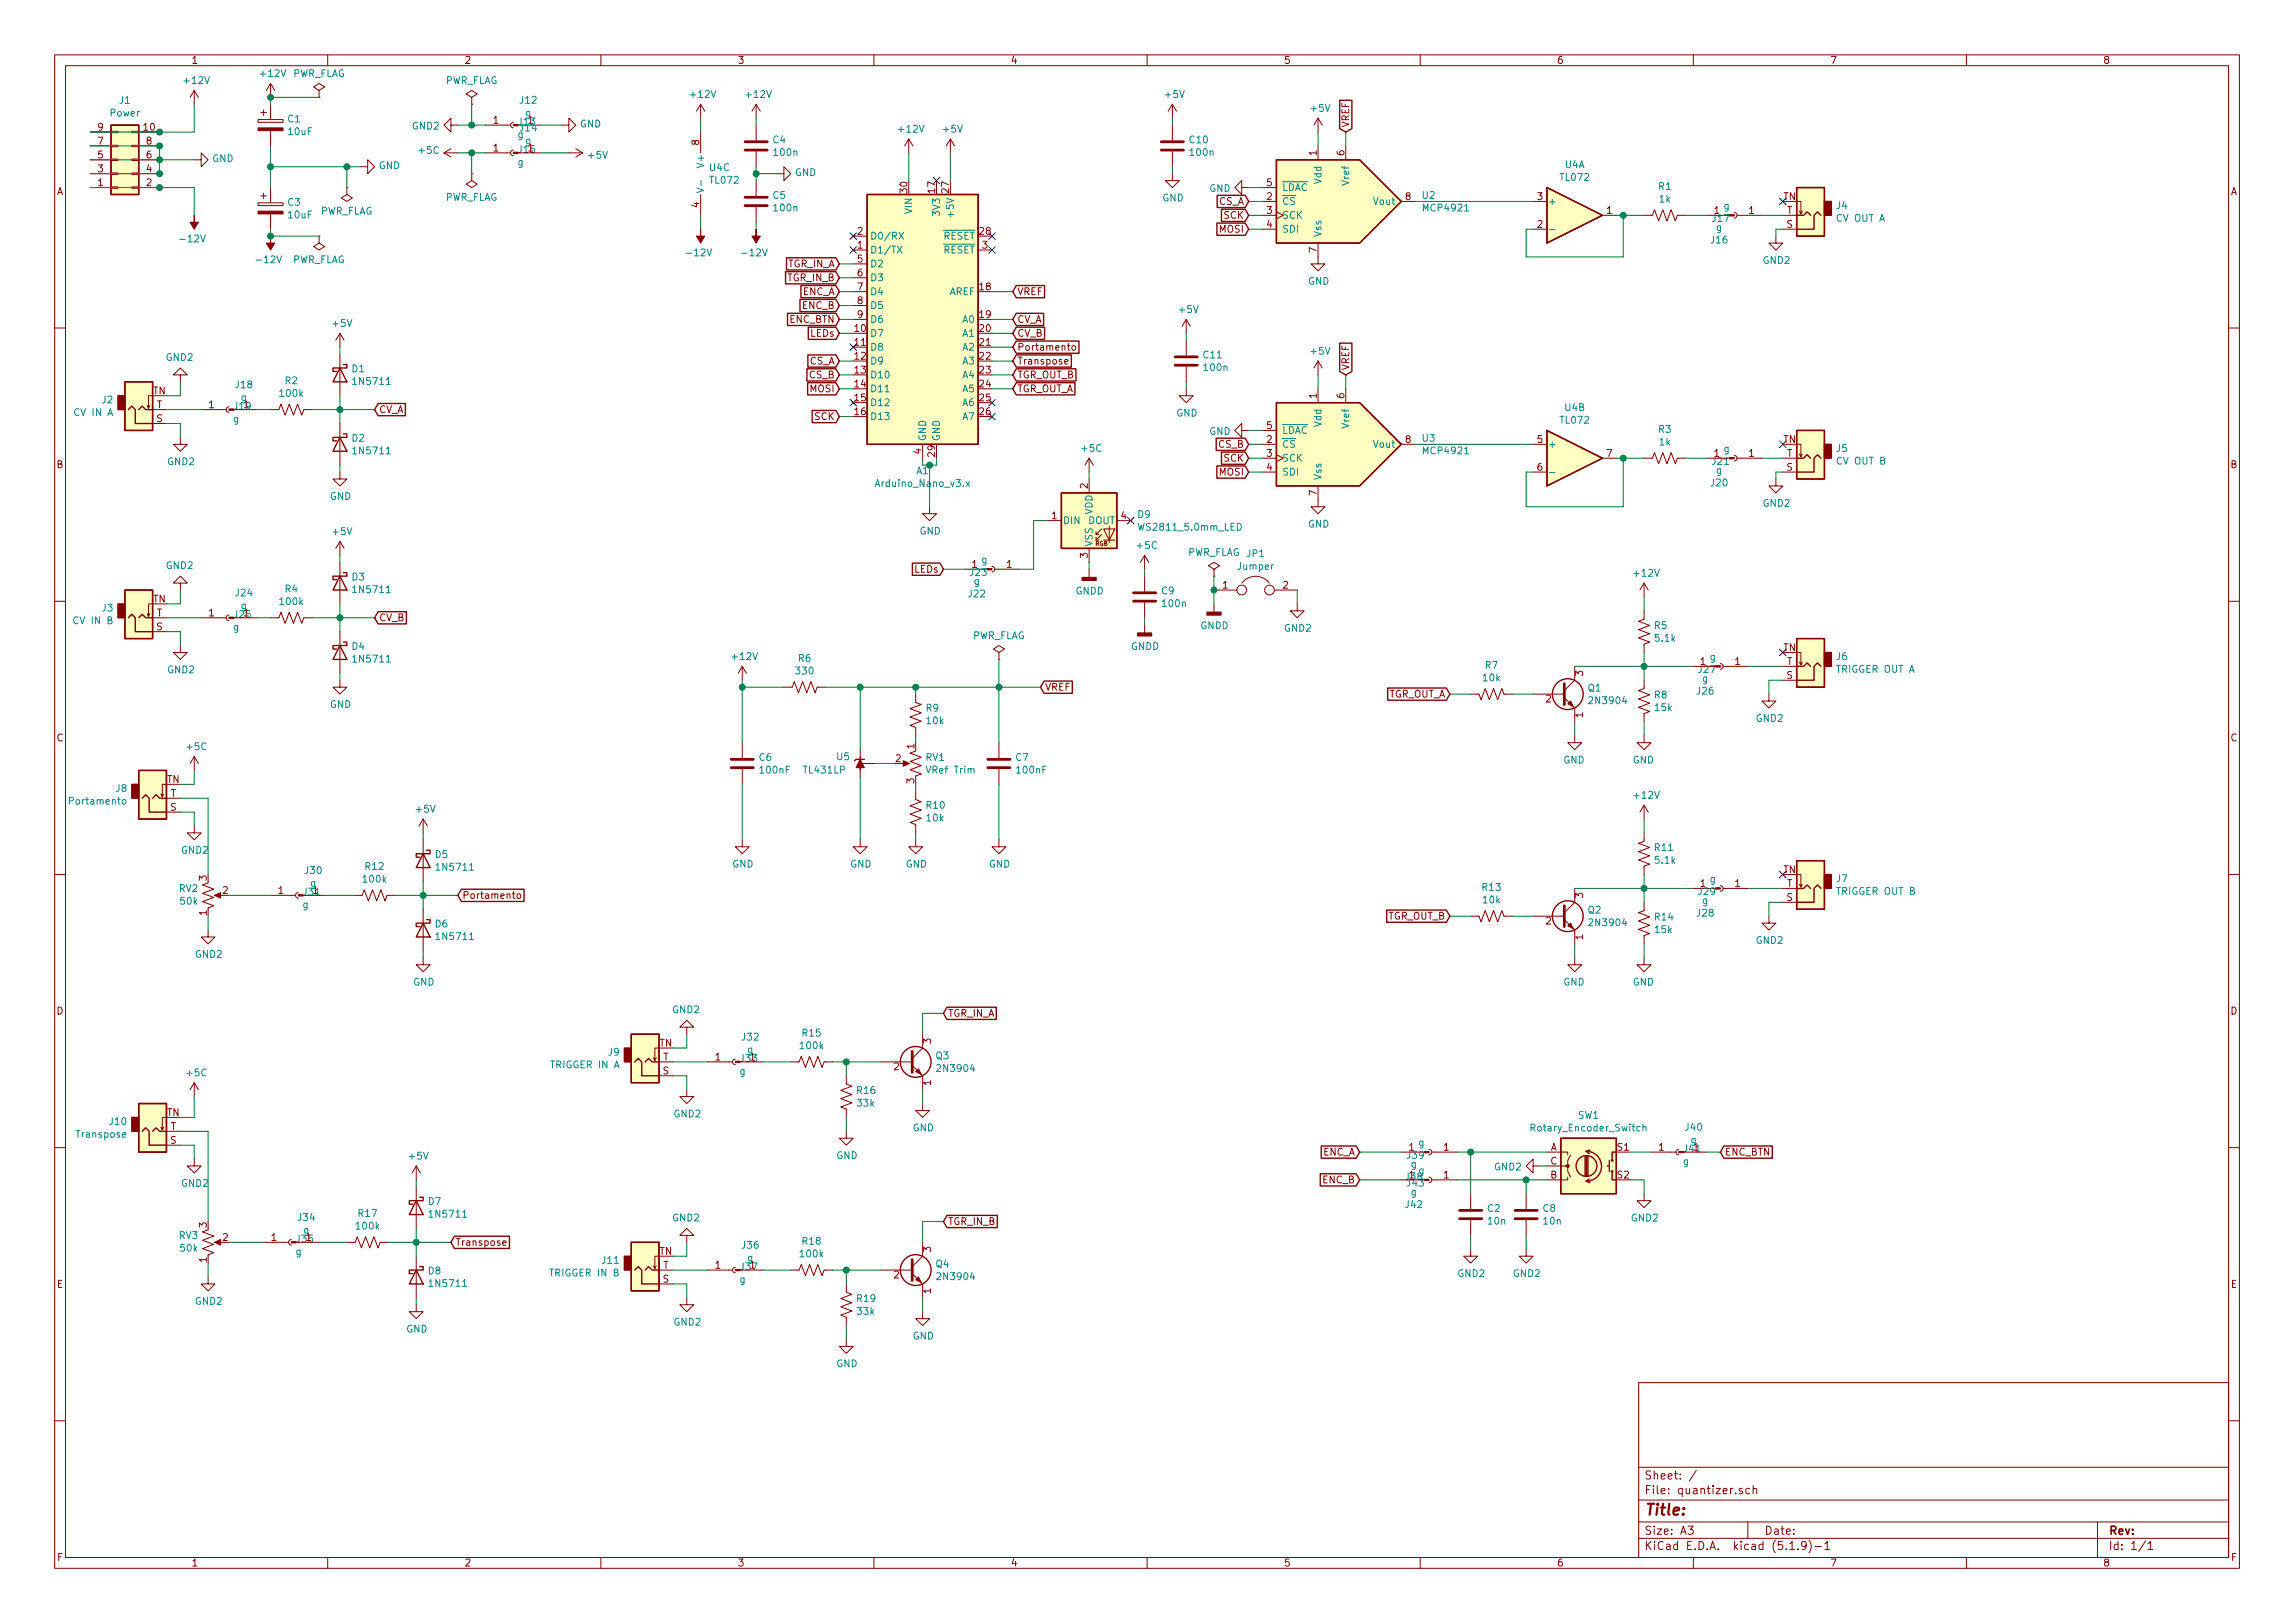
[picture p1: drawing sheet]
<svg xmlns="http://www.w3.org/2000/svg" width="420mm" height="297mm" viewBox="0 0 420 297" stroke-linecap="round" stroke-linejoin="round" font-family="sans-serif">
<defs><g id="words">
<text font-size="2.8" fill="#840000" x="301" y="277.3">Title:</text>
<g font-size="2.1" fill="#840000">
<text x="301" y="273.5">File: quantizer.sch</text>
<text x="301" y="270.8">Sheet: /</text>
<text x="301" y="280.9">Size: A3</text>
<text x="323" y="280.9">Date:</text>
<text x="386" y="280.9">Rev:</text>
<text x="301" y="283.7">KiCad E.D.A. kicad (5.1.9)-1</text>
<text x="386" y="283.7">Id: 1/1</text>
</g>
<g font-size="1.8" fill="#840000">
<text x="35" y="11.7">1</text>
<text x="85" y="11.7">2</text>
<text x="135" y="11.7">3</text>
<text x="185" y="11.7">4</text>
<text x="235" y="11.7">5</text>
<text x="285" y="11.7">6</text>
<text x="335" y="11.7">7</text>
<text x="385" y="11.7">8</text>
<text x="17.9" y="23.9">9</text>
<text x="26.3" y="23.9">10</text>
<text x="90.3" y="22.6">1</text>
<text x="247" y="23.4" transform="rotate(-90 247 23.4)">VREF</text>
<text x="17.9" y="29">5</text>
<text x="17.9" y="26.5">7</text>
<text x="26.8" y="29">6</text>
<text x="26.8" y="26.5">8</text>
<text x="90.3" y="27.7">1</text>
<text x="95" y="28">J15</text>
<text x="96.7" y="27.7">1</text>
<text x="128" y="26.6" transform="rotate(-90 128 26.6)">8</text>
<text x="241" y="28.5" transform="rotate(-90 241 28.5)">1</text>
<text x="246.1" y="28.5" transform="rotate(-90 246.1 28.5)">6</text>
<text x="10.4" y="35.7">A</text>
<text x="17.9" y="34.1">1</text>
<text x="17.9" y="31.5">3</text>
<text x="26.8" y="34.1">2</text>
<text x="26.8" y="31.5">4</text>
<text x="166.1" y="35.3" transform="rotate(-90 166.1 35.3)">30</text>
<text x="171.2" y="35.3" transform="rotate(-90 171.2 35.3)">17</text>
<text x="173.7" y="35.3" transform="rotate(-90 173.7 35.3)">27</text>
<text x="231.9" y="34.1">5</text>
<text x="408.4" y="35.7">A</text>
<text x="128" y="38" transform="rotate(-90 128 38)">4</text>
<text x="223.1" y="37.5">CS_A</text>
<text x="224.1" y="40">SCK</text>
<text x="231.9" y="36.6">2</text>
<text x="231.9" y="39.2">3</text>
<text x="231.9" y="41.7">4</text>
<text x="257.3" y="36.6">8</text>
<text x="281.5" y="41.7">2</text>
<text x="281.5" y="36.6">3</text>
<text x="294.2" y="39.2">1</text>
<text x="313.5" y="40.6">J17</text>
<text x="313.8" y="39.2">1</text>
<text x="320.2" y="39.2">1</text>
<text x="326.5" y="36.6">TN</text>
<text x="327.1" y="41.7">S</text>
<text x="327.1" y="39.2">T</text>
<text x="157" y="45.5">1</text>
<text x="157" y="43">2</text>
<text x="179.4" y="43">28</text>
<text x="179.9" y="45.5">3</text>
<text x="223.3" y="42.6">MOSI</text>
<text x="241" y="46.2" transform="rotate(-90 241 46.2)">7</text>
<text x="144.1" y="51.5">TGR_IN_B</text>
<text x="144.1" y="48.9">TGR_IN_A</text>
<text x="157" y="48">5</text>
<text x="157" y="50.6">6</text>
<text x="157" y="53.1">7</text>
<text x="179.4" y="53.1">18</text>
<text x="144.5" y="59.1">ENC_BTN</text>
<text x="146.9" y="54">ENC_A</text>
<text x="146.9" y="56.6">ENC_B</text>
<text x="157" y="55.7">8</text>
<text x="157" y="58.2">9</text>
<text x="179.4" y="58.2">19</text>
<text x="186.2" y="54">VREF</text>
<text x="186.2" y="59.1">CV_A</text>
<text x="148.4" y="61.6">LEDs</text>
<text x="156.5" y="60.7">10</text>
<text x="156.5" y="63.3">11</text>
<text x="156.5" y="65.8">12</text>
<text x="179.4" y="60.7">20</text>
<text x="179.4" y="63.3">21</text>
<text x="179.4" y="65.8">22</text>
<text x="186.2" y="61.6">CV_B</text>
<text x="186.2" y="64.2">Portamento</text>
<text x="148.2" y="69.3">CS_B</text>
<text x="148.2" y="66.7">CS_A</text>
<text x="148.4" y="71.8">MOSI</text>
<text x="156.5" y="68.4">13</text>
<text x="156.5" y="70.9">14</text>
<text x="179.4" y="68.4">23</text>
<text x="179.4" y="70.9">24</text>
<text x="186.2" y="66.7">Transpose</text>
<text x="186.2" y="69.3">TGR_OUT_B</text>
<text x="186.2" y="71.8">TGR_OUT_A</text>
<text x="247" y="67.8" transform="rotate(-90 247 67.8)">VREF</text>
<text x="28" y="72.2">TN</text>
<text x="28.6" y="77.3">S</text>
<text x="28.7" y="74.7">T</text>
<text x="38.3" y="74.7">1</text>
<text x="42.9" y="75">J19</text>
<text x="44.6" y="74.7">1</text>
<text x="69.4" y="75.6">CV_A</text>
<text x="149.1" y="76.9">SCK</text>
<text x="156.5" y="73.4">15</text>
<text x="156.5" y="76">16</text>
<text x="179.4" y="73.4">25</text>
<text x="179.4" y="76">26</text>
<text x="241" y="72.9" transform="rotate(-90 241 72.9)">1</text>
<text x="246.1" y="72.9" transform="rotate(-90 246.1 72.9)">6</text>
<text x="168.7" y="83.1" transform="rotate(-90 168.7 83.1)">4</text>
<text x="171.2" y="83.6" transform="rotate(-90 171.2 83.6)">29</text>
<text x="223.1" y="82">CS_B</text>
<text x="231.9" y="81.1">2</text>
<text x="231.9" y="83.6">3</text>
<text x="231.9" y="78.5">5</text>
<text x="257.3" y="81.1">8</text>
<text x="281.5" y="81.1">5</text>
<text x="294.2" y="83.6">7</text>
<text x="313.8" y="83.6">1</text>
<text x="320.2" y="83.6">1</text>
<text x="326.5" y="81.1">TN</text>
<text x="327.1" y="83.6">T</text>
<text x="10.4" y="85.7">B</text>
<text x="199.1" y="89.4" transform="rotate(-90 199.1 89.4)">2</text>
<text x="223.3" y="87">MOSI</text>
<text x="224.1" y="84.5">SCK</text>
<text x="231.9" y="86.1">4</text>
<text x="281.5" y="86.1">6</text>
<text x="313.5" y="85.1">J21</text>
<text x="327.1" y="86.1">S</text>
<text x="408.4" y="85.7">B</text>
<text x="192.6" y="95">1</text>
<text x="205.3" y="95">4</text>
<text x="241" y="90.7" transform="rotate(-90 241 90.7)">7</text>
<text x="167.4" y="104.8">LEDs</text>
<text x="178" y="103.9">1</text>
<text x="184.3" y="103.9">1</text>
<text x="199.1" y="102.1" transform="rotate(-90 199.1 102.1)">3</text>
<text x="223.9" y="107.7">1</text>
<text x="234.9" y="107.7">2</text>
<text x="28" y="110.3">TN</text>
<text x="28.7" y="112.8">T</text>
<text x="38.3" y="112.8">1</text>
<text x="42.9" y="113.1">J25</text>
<text x="44.6" y="112.8">1</text>
<text x="69.4" y="113.7">CV_B</text>
<text x="28.6" y="115.4">S</text>
<text x="326.5" y="119.2">TN</text>
<text x="289.8" y="123.7" transform="rotate(-90 289.8 123.7)">3</text>
<text x="311" y="123.2">J27</text>
<text x="311.3" y="121.7">1</text>
<text x="317.7" y="121.7">1</text>
<text x="327.1" y="124.2">S</text>
<text x="327.1" y="121.7">T</text>
<text x="191.3" y="126.4">VREF</text>
<text x="253.9" y="127.7">TGR_OUT_A</text>
<text x="283" y="128.6">2</text>
<text x="289.8" y="131.3" transform="rotate(-90 289.8 131.3)">1</text>
<text x="10.4" y="135.7">C</text>
<text x="167.4" y="137" transform="rotate(-90 167.4 137)">1</text>
<text x="408.4" y="135.7">C</text>
<text x="30.6" y="143.3">TN</text>
<text x="164" y="139.5">2</text>
<text x="167.4" y="143.4" transform="rotate(-90 167.4 143.4)">3</text>
<text x="31.2" y="148.4">S</text>
<text x="31.2" y="145.8">T</text>
<text x="37.8" y="161.2" transform="rotate(-90 37.8 161.2)">3</text>
<text x="326.5" y="159.8">TN</text>
<text x="37.8" y="167.5" transform="rotate(-90 37.8 167.5)">1</text>
<text x="40.8" y="163.6">2</text>
<text x="51" y="163.6">1</text>
<text x="55.6" y="163.9">J31</text>
<text x="57.3" y="163.6">1</text>
<text x="84.6" y="164.5">Portamento</text>
<text x="289.8" y="164.3" transform="rotate(-90 289.8 164.3)">3</text>
<text x="311.3" y="162.3">1</text>
<text x="317.7" y="162.3">1</text>
<text x="327.1" y="164.9">S</text>
<text x="327.1" y="162.3">T</text>
<text x="253.9" y="168.3">TGR_OUT_B</text>
<text x="283" y="169.2">2</text>
<text x="289.8" y="172" transform="rotate(-90 289.8 172)">1</text>
<text x="10.4" y="185.7">D</text>
<text x="408.4" y="185.7">D</text>
<text x="120.8" y="191.6">TN</text>
<text x="170.4" y="191" transform="rotate(-90 170.4 191)">3</text>
<text x="173.5" y="186.1">TGR_IN_A</text>
<text x="121.3" y="196.6">S</text>
<text x="121.4" y="194.1">T</text>
<text x="131" y="194.1">1</text>
<text x="135.6" y="194.4">J33</text>
<text x="137.3" y="194.1">1</text>
<text x="163.7" y="195.9">2</text>
<text x="170.4" y="198.6" transform="rotate(-90 170.4 198.6)">1</text>
<text x="30.6" y="204.3">TN</text>
<text x="31.2" y="209.3">S</text>
<text x="31.2" y="206.8">T</text>
<text x="242.1" y="211.5">ENC_A</text>
<text x="258" y="210.6">1</text>
<text x="258" y="215.7">1</text>
<text x="264.3" y="210.6">1</text>
<text x="264.3" y="215.7">1</text>
<text x="283.8" y="210.6">A</text>
<text x="283.8" y="215.7">B</text>
<text x="283.8" y="213.1">C</text>
<text x="296.1" y="210.6">S1</text>
<text x="296.1" y="215.7">S2</text>
<text x="303.7" y="210.6">1</text>
<text x="308.3" y="210.9">J41</text>
<text x="310" y="210.6">1</text>
<text x="315.7" y="211.5">ENC_BTN</text>
<text x="242.1" y="216.6">ENC_B</text>
<text x="257.4" y="216">J38</text>
<text x="37.8" y="224.7" transform="rotate(-90 37.8 224.7)">3</text>
<text x="40.8" y="227.1">2</text>
<text x="49.7" y="227.1">1</text>
<text x="54.3" y="227.4">J35</text>
<text x="56" y="227.1">1</text>
<text x="173.5" y="224.2">TGR_IN_B</text>
<text x="37.8" y="231" transform="rotate(-90 37.8 231)">1</text>
<text x="83.3" y="228">Transpose</text>
<text x="120.8" y="229.7">TN</text>
<text x="121.4" y="232.2">T</text>
<text x="131" y="232.2">1</text>
<text x="135.6" y="232.5">J37</text>
<text x="137.3" y="232.2">1</text>
<text x="163.7" y="234">2</text>
<text x="170.4" y="229.1" transform="rotate(-90 170.4 229.1)">3</text>
<text x="10.4" y="235.7">E</text>
<text x="121.3" y="234.7">S</text>
<text x="170.4" y="236.7" transform="rotate(-90 170.4 236.7)">1</text>
<text x="408.4" y="235.7">E</text>
<text x="10.5" y="285.7">F</text>
<text x="35" y="286.7">1</text>
<text x="85" y="286.7">2</text>
<text x="135" y="286.7">3</text>
<text x="185" y="286.7">4</text>
<text x="235" y="286.7">5</text>
<text x="285" y="286.7">6</text>
<text x="335" y="286.7">7</text>
<text x="385" y="286.7">8</text>
<text x="408.5" y="285.7">F</text>
</g>
<g font-size="1.8" fill="#008484">
<text x="33.9" y="15.4">+12V</text>
<text x="47.8" y="14.1">+12V</text>
<text x="53.5" y="14.1">PWR_FLAG</text>
<text x="81.4" y="15.4">PWR_FLAG</text>
<text x="126.6" y="17.9">+12V</text>
<text x="136.7" y="17.9">+12V</text>
<text x="213.4" y="17.9">+5V</text>
<text x="20.2" y="21.3">Power</text>
<text x="21.9" y="19">J1</text>
<text x="52.7" y="22.4">C1</text>
<text x="75.5" y="23.7">GND2</text>
<text x="95" y="22.9">J13</text>
<text x="95.2" y="19">J12</text>
<text x="96.2" y="21.3">g</text>
<text x="96.7" y="22.6">1</text>
<text x="106.2" y="23.3">GND</text>
<text x="240.1" y="20.5">+5V</text>
<text x="38.9" y="29.7">GND</text>
<text x="52.9" y="24.7">10uF</text>
<text x="76.8" y="28.2">+5C</text>
<text x="94.8" y="25.2">g</text>
<text x="95.2" y="24.1">J14</text>
<text x="96.2" y="26.4">g</text>
<text x="107.8" y="29">+5V</text>
<text x="141.6" y="26.2">C4</text>
<text x="141.8" y="28.5">100n</text>
<text x="164.7" y="24.3">+12V</text>
<text x="172.8" y="24.3">+5V</text>
<text x="217.8" y="26.2">C10</text>
<text x="218" y="28.5">100n</text>
<text x="69.3" y="30.9">GND</text>
<text x="94.8" y="30.3">g</text>
<text x="128.9" y="30.3" transform="rotate(-90 128.9 30.3)">V+</text>
<text x="130" y="31.3">U4C</text>
<text x="130.1" y="33.6">TL072</text>
<text x="145.5" y="32.2">GND</text>
<text x="221.4" y="35.1">GND</text>
<text x="234.7" y="35">LDAC</text>
<text x="241.9" y="33.6" transform="rotate(-90 241.9 33.6)">Vdd</text>
<text x="247" y="33.7" transform="rotate(-90 247 33.7)">Vref</text>
<text x="285.8" y="33.1">TL072</text>
<text x="286.5" y="30.8">U4A</text>
<text x="303.7" y="34.8">R1</text>
<text x="52.7" y="37.7">C3</text>
<text x="52.9" y="40">10uF</text>
<text x="58.5" y="39.3">PWR_FLAG</text>
<text x="81.4" y="36.7">PWR_FLAG</text>
<text x="141.6" y="36.4">C5</text>
<text x="141.8" y="38.7">100n</text>
<text x="167" y="39.1" transform="rotate(-90 167 39.1)">VIN</text>
<text x="172.1" y="39.3" transform="rotate(-90 172.1 39.3)">3V3</text>
<text x="174.6" y="39.3" transform="rotate(-90 174.6 39.3)">+5V</text>
<text x="212.8" y="36.9">GND</text>
<text x="234.7" y="37.5">CS</text>
<text x="234.7" y="40">SCK</text>
<text x="251.6" y="37.5">Vout</text>
<text x="260.4" y="36.4">U2</text>
<text x="260.8" y="38.7">MCP4921</text>
<text x="283.3" y="37.5">+</text>
<text x="303.8" y="37.1">1k</text>
<text x="315.6" y="38.3">g</text>
<text x="336.2" y="38.3">J4</text>
<text x="336.4" y="40.6">CV OUT A</text>
<text x="33.3" y="44.4">-12V</text>
<text x="126" y="46.9">-12V</text>
<text x="136.2" y="46.9">-12V</text>
<text x="159.3" y="46.4">D1/TX</text>
<text x="159.3" y="43.9">D0/RX</text>
<text x="172.7" y="43.9">RESET</text>
<text x="172.7" y="46.4">RESET</text>
<text x="234.7" y="42.6">SDI</text>
<text x="241.9" y="43.5" transform="rotate(-90 241.9 43.5)">Vss</text>
<text x="313.3" y="44.6">J16</text>
<text x="314.2" y="42.3">g</text>
<text x="47.3" y="48.2">-12V</text>
<text x="53.4" y="48.2">PWR_FLAG</text>
<text x="159.3" y="48.9">D2</text>
<text x="159.3" y="51.5">D3</text>
<text x="239.5" y="52.1">GND</text>
<text x="322.8" y="48.3">GND2</text>
<text x="61" y="59.8">+5V</text>
<text x="159.3" y="54">D4</text>
<text x="159.3" y="56.6">D5</text>
<text x="159.3" y="59.1">D6</text>
<text x="173.7" y="54">AREF</text>
<text x="176.3" y="59.1">A0</text>
<text x="216" y="57.3">+5V</text>
<text x="159.3" y="61.6">D7</text>
<text x="159.3" y="64.2">D8</text>
<text x="176.3" y="61.6">A1</text>
<text x="176.3" y="64.2">A2</text>
<text x="220.4" y="65.6">C11</text>
<text x="240.1" y="64.9">+5V</text>
<text x="30.5" y="66.1">GND2</text>
<text x="43.2" y="71.1">J18</text>
<text x="52.2" y="70.3">R2</text>
<text x="64.5" y="68.1">D1</text>
<text x="64.9" y="70.4">1N5711</text>
<text x="159.3" y="66.7">D9</text>
<text x="159.3" y="69.3">D10</text>
<text x="159.3" y="71.8">D11</text>
<text x="176.3" y="66.7">A3</text>
<text x="176.3" y="69.3">A4</text>
<text x="176.3" y="71.8">A5</text>
<text x="220.5" y="67.9">100n</text>
<text x="13.9" y="76.1">CV IN A</text>
<text x="18.7" y="73.8">J2</text>
<text x="42.7" y="77.3">g</text>
<text x="44.1" y="73.4">g</text>
<text x="51.4" y="72.6">100k</text>
<text x="159.3" y="74.3">D12</text>
<text x="159.3" y="76.9">D13</text>
<text x="176.3" y="74.3">A6</text>
<text x="176.3" y="76.9">A7</text>
<text x="215.3" y="76.2">GND</text>
<text x="285.8" y="77.5">TL072</text>
<text x="286.5" y="75.2">U4B</text>
<text x="64.5" y="80.8">D2</text>
<text x="64.9" y="83.1">1N5711</text>
<text x="169.5" y="80.8" transform="rotate(-90 169.5 80.8)">GND</text>
<text x="172.1" y="80.8" transform="rotate(-90 172.1 80.8)">GND</text>
<text x="198.1" y="82.7">+5C</text>
<text x="221.4" y="79.6">GND</text>
<text x="234.7" y="82">CS</text>
<text x="234.7" y="79.4">LDAC</text>
<text x="241.9" y="78.1" transform="rotate(-90 241.9 78.1)">Vdd</text>
<text x="247" y="78.1" transform="rotate(-90 247 78.1)">Vref</text>
<text x="251.6" y="82">Vout</text>
<text x="260.4" y="80.8">U3</text>
<text x="260.8" y="83.1">MCP4921</text>
<text x="283.3" y="82">+</text>
<text x="303.7" y="79.2">R3</text>
<text x="303.8" y="81.5">1k</text>
<text x="315.6" y="82.8">g</text>
<text x="336.2" y="82.7">J5</text>
<text x="30.7" y="85.1">GND2</text>
<text x="160.6" y="89.1">Arduino_Nano_v3.x</text>
<text x="234.7" y="84.5">SCK</text>
<text x="234.7" y="87">SDI</text>
<text x="241.9" y="87.9" transform="rotate(-90 241.9 87.9)">Vss</text>
<text x="313.3" y="89">J20</text>
<text x="314.2" y="86.7">g</text>
<text x="336.5" y="85">CV OUT B</text>
<text x="60.4" y="91.5">GND</text>
<text x="194.6" y="95.9">DIN</text>
<text x="199.2" y="95.9">DOUT</text>
<text x="200" y="94.2" transform="rotate(-90 200 94.2)">VDD</text>
<text x="208.3" y="94.8">D9</text>
<text x="322.8" y="92.7">GND2</text>
<text x="61" y="97.9">+5V</text>
<text x="168.4" y="97.8">GND</text>
<text x="200" y="100.1" transform="rotate(-90 200 100.1)">VSS</text>
<text x="208.3" y="100.5">+5C</text>
<text x="208.9" y="97.1">WS2811_5.0mm_LED</text>
<text x="217.3" y="101.7">PWR_FLAG</text>
<text x="228.3" y="102">JP1</text>
<text x="239.5" y="96.6">GND</text>
<text x="30.5" y="104.2">GND2</text>
<text x="64.5" y="106.2">D3</text>
<text x="177.6" y="105.4">J23</text>
<text x="178.3" y="107">g</text>
<text x="179.7" y="103.1">g</text>
<text x="226.7" y="104.3">Jumper</text>
<text x="299.3" y="105.5">+12V</text>
<text x="18.7" y="111.9">J3</text>
<text x="43.2" y="109.2">J24</text>
<text x="44.1" y="111.5">g</text>
<text x="51.4" y="110.7">100k</text>
<text x="52.2" y="108.4">R4</text>
<text x="64.9" y="108.5">1N5711</text>
<text x="177.4" y="109.3">J22</text>
<text x="196.9" y="108.8">GNDD</text>
<text x="212.7" y="108.8">C9</text>
<text x="212.9" y="111.1">100n</text>
<text x="13.8" y="114.2">CV IN B</text>
<text x="42.7" y="115.4">g</text>
<text x="64.5" y="118.9">D4</text>
<text x="177.9" y="117">PWR_FLAG</text>
<text x="207.1" y="119">GNDD</text>
<text x="219.8" y="115.1">GNDD</text>
<text x="235.2" y="115.6">GND2</text>
<text x="302.9" y="115.1">R5</text>
<text x="303.1" y="117.4">5.1k</text>
<text x="30.7" y="123.2">GND2</text>
<text x="64.9" y="121.2">1N5711</text>
<text x="134.2" y="120.8">+12V</text>
<text x="145.8" y="123.4">330</text>
<text x="146.2" y="121.1">R6</text>
<text x="271.6" y="124.7">10k</text>
<text x="271.9" y="122.4">R7</text>
<text x="311.7" y="124.8">g</text>
<text x="313.1" y="120.9">g</text>
<text x="336.2" y="120.8">J6</text>
<text x="336.3" y="123.1">TRIGGER OUT A</text>
<text x="60.4" y="129.6">GND</text>
<text x="169.6" y="130.2">R9</text>
<text x="290.8" y="126.6">Q1</text>
<text x="291.2" y="128.9">2N3904</text>
<text x="302.9" y="127.8">R8</text>
<text x="303" y="130.1">15k</text>
<text x="310.7" y="127.1">J26</text>
<text x="34.3" y="137.3">+5C</text>
<text x="169.7" y="132.5">10k</text>
<text x="321.5" y="132.1">GND2</text>
<text x="139" y="139.3">C6</text>
<text x="139.3" y="141.6">100nF</text>
<text x="147.2" y="141.6">TL431LP</text>
<text x="153.2" y="139.1">U5</text>
<text x="169.5" y="139.3">RV1</text>
<text x="169.9" y="141.6">VRef Trim</text>
<text x="186" y="139.3">C7</text>
<text x="186.3" y="141.6">100nF</text>
<text x="286.2" y="139.7">GND</text>
<text x="298.9" y="139.7">GND</text>
<text x="13" y="147.3">Portamento</text>
<text x="21.3" y="144.9">J8</text>
<text x="76.3" y="148.7">+5V</text>
<text x="169.6" y="148">R10</text>
<text x="299.3" y="146.2">+12V</text>
<text x="169.7" y="150.3">10k</text>
<text x="303" y="155.8">R11</text>
<text x="33.2" y="156.2">GND2</text>
<text x="55.9" y="160">J30</text>
<text x="66.6" y="161.5">100k</text>
<text x="66.9" y="159.2">R12</text>
<text x="79.7" y="157">D5</text>
<text x="80.2" y="159.3">1N5711</text>
<text x="134.1" y="158.8">GND</text>
<text x="155.7" y="158.8">GND</text>
<text x="165.8" y="158.8">GND</text>
<text x="181.1" y="158.8">GND</text>
<text x="303.1" y="158.1">5.1k</text>
<text x="313.1" y="161.5">g</text>
<text x="336.2" y="161.5">J7</text>
<text x="32.8" y="163.3">RV2</text>
<text x="33.1" y="165.6">50k</text>
<text x="55.4" y="166.2">g</text>
<text x="56.8" y="162.3">g</text>
<text x="271.4" y="163">R13</text>
<text x="271.6" y="165.3">10k</text>
<text x="290.8" y="167.2">Q2</text>
<text x="310.7" y="167.8">J28</text>
<text x="311" y="163.8">J29</text>
<text x="311.7" y="165.4">g</text>
<text x="336.4" y="163.8">TRIGGER OUT B</text>
<text x="79.7" y="169.7">D6</text>
<text x="80.2" y="172">1N5711</text>
<text x="291.2" y="169.5">2N3904</text>
<text x="303" y="168.5">R14</text>
<text x="303" y="170.8">15k</text>
<text x="321.5" y="172.8">GND2</text>
<text x="35.8" y="175.3">GND2</text>
<text x="75.6" y="180.4">GND</text>
<text x="123.2" y="185.4">GND2</text>
<text x="286.2" y="180.4">GND</text>
<text x="298.9" y="180.4">GND</text>
<text x="135.9" y="190.4">J32</text>
<text x="146.9" y="189.7">R15</text>
<text x="34.3" y="197">+5C</text>
<text x="101" y="195.5">TRIGGER IN A</text>
<text x="111.4" y="193.2">J9</text>
<text x="135.4" y="196.7">g</text>
<text x="136.8" y="192.7">g</text>
<text x="146.6" y="192">100k</text>
<text x="171.4" y="193.9">Q3</text>
<text x="171.9" y="196.2">2N3904</text>
<text x="156.9" y="200.2">R16</text>
<text x="157" y="202.5">33k</text>
<text x="14.1" y="208.2">Transpose</text>
<text x="20.1" y="205.9">J10</text>
<text x="123.4" y="204.5">GND2</text>
<text x="167.1" y="207">GND</text>
<text x="259.7" y="209.8">g</text>
<text x="280.7" y="207.1">Rotary_Encoder_Switch</text>
<text x="288.9" y="204.8">SW1</text>
<text x="308.6" y="206.9">J40</text>
<text x="309.5" y="209.3">g</text>
<text x="75" y="212.2">+5V</text>
<text x="153.1" y="212.1">GND</text>
<text x="257.7" y="212.1">J39</text>
<text x="258.3" y="213.7">g</text>
<text x="259.7" y="214.8">g</text>
<text x="273.6" y="214.2">GND2</text>
<text x="308.2" y="213.2">g</text>
<text x="33.2" y="217.2">GND2</text>
<text x="78.4" y="220.5">D7</text>
<text x="257.4" y="221.1">J42</text>
<text x="257.7" y="217.2">J43</text>
<text x="258.3" y="218.8">g</text>
<text x="272.4" y="221.8">C2</text>
<text x="282.5" y="221.8">C8</text>
<text x="32.8" y="226.8">RV3</text>
<text x="54.6" y="223.5">J34</text>
<text x="55.5" y="225.8">g</text>
<text x="65.3" y="225">100k</text>
<text x="65.7" y="222.7">R17</text>
<text x="78.9" y="222.8">1N5711</text>
<text x="123.2" y="223.5">GND2</text>
<text x="146.9" y="227.8">R18</text>
<text x="272.5" y="224.1">10n</text>
<text x="282.7" y="224.1">10n</text>
<text x="298.7" y="223.6">GND2</text>
<text x="33.1" y="229.1">50k</text>
<text x="54.2" y="229.7">g</text>
<text x="78.4" y="233.2">D8</text>
<text x="100.9" y="233.6">TRIGGER IN B</text>
<text x="110.3" y="231.3">J11</text>
<text x="135.9" y="228.5">J36</text>
<text x="136.8" y="230.8">g</text>
<text x="146.6" y="230.1">100k</text>
<text x="171.4" y="232">Q4</text>
<text x="266.9" y="233.7">GND2</text>
<text x="277.1" y="233.7">GND2</text>
<text x="35.8" y="238.8">GND2</text>
<text x="78.9" y="235.5">1N5711</text>
<text x="135.4" y="234.8">g</text>
<text x="156.9" y="238.3">R19</text>
<text x="171.9" y="234.3">2N3904</text>
<text x="74.4" y="243.9">GND</text>
<text x="123.4" y="242.6">GND2</text>
<text x="157" y="240.6">33k</text>
<text x="167.1" y="245.1">GND</text>
<text x="153.1" y="250.2">GND</text>
</g>
<text font-size="1.8" fill="#008400" x="167.8" y="86.8">A1</text>
<text font-size="1.1" fill="#840000" x="200.5" y="99.9">RGB</text>
</g></defs>
<g fill="none" stroke="#840000" stroke-width=".18">
<path d="M10 10h400v277h-400zM12 12h396v273.1h-396zM35.6 16.5v2.6M35.6 16.5l-.8 1.3M35.6 16.5l.7 1.3M49.5 15.3v2.5M49.5 19.1v2.8M49.5 15.3l-.7 1.2M49.5 15.3l.8 1.2M58.4 16.5l1-.6-1-.6-1 .6 1 .6v1.3M58.4 17.8h.1M60 10v2"/>
<path d="M86.4 17.8l1-.6-1-.7-1.1 .7 1.1 .6v1.3M86.4 19.1h.1M110 10v2M128.3 19.1l-.8 1.3M128.3 19.1v2.5M128.3 19.1l.7 1.3M138.4 19.1l-.7 1.3M138.4 19.1v2.5M138.4 19.1l.8 1.3M160 10v2M210 10v2M214.6 19.1v2.5"/>
<path d="M214.6 19.1l-.7 1.3M214.6 19.1l.8 1.3M260 10v2M310 10v2M360 10v2M16.5 34.3h3.8M16.5 24.2h3.8M16.5 31.8h3.8M16.5 29.2h3.8M16.5 26.7h3.8M20.3 24h1.3v.3h-1.3zM20.3 26.6h1.3v.2h-1.3z"/>
<path d="M20.3 31.7h1.3v.2h-1.3zM20.3 34.2h1.3v.3h-1.3zM20.3 29.1h1.3v.3h-1.3zM24.1 24h1.3v.3h-1.3zM24.1 26.6h1.3v.2h-1.3zM24.1 31.7h1.3v.2h-1.3zM24.1 34.2h1.3v.3h-1.3zM24.1 29.1h1.3v.3h-1.3zM25.4 34.3h3.8M25.4 24.2h3.8M25.4 31.8h3.8M25.4 29.2h3.8"/>
<path d="M25.4 26.7h3.8M35.6 29.2h1.2v-1.2l1.3 1.2-1.3 1.3v-1.3M47.2 37.1h4.6v.5h-4.6zM47.2 21.9h4.6v.5h-4.6zM47.8 35.9h1M47.8 20.6h1M48.3 20.1v1M48.3 35.3v1.1M49.5 23.9v2.8M49.5 34.3v2.8M49.5 39.2v2.7M63.5 34.3v1.3l1 .6-1 .7-1-.7 1-.6"/>
<path d="M63.5 34.3h.1M66 30.5h1.3v-1.3l1.3 1.3-1.3 1.3v-1.3M81.3 28h2.5M81.3 28l1.2 .7M82.5 22.9v-1.3l-1.2 1.3 1.2 1.3v-1.3h1.3M82.5 27.2l-1.2 .8M86.4 31.8v1.3l1 .6-1 .6-1.1-.6 1.1-.6M86.4 31.8h.1M88.9 28h4.6M88.9 22.9h4.6M94 22.4l-.3 .1-.2 .3 .1 .4 .4 .2M94 27.5l-.3 .1-.2 .3 .1 .4 .4 .2"/>
<path d="M95.2 28h3.9M95.2 22.9h3.9M102.9 22.9h1.2v-1.3l1.3 1.3-1.3 1.3v-1.3M104.1 28h2.6M105.4 27.2l1.3 .8M106.7 28l-1.3 .7M128.3 24.2v3.8M128.3 35.6v3.8M138.4 22.9v2.8M138.4 27.7v2.8M138.4 33.1v2.8M138.4 37.9v2.8"/>
<path d="M142.2 31.8h1.3v-1.3l1.3 1.3-1.3 1.3v-1.3M166.4 25.4l-.8 1.3M166.4 25.4v2.6M166.4 25.4l.7 1.3M174 25.4l-.8 1.3M174 25.4v2.6M174 25.4l.8 1.3M214.6 31.8v1.3h1.3l-1.3 1.2-1.2-1.2h1.2M214.6 22.9v2.8M214.6 27.7v2.8M227.3 34.3v-1.2l-1.2 1.2 1.2 1.3v-1.3h1.3M231.1 39.4h2.6"/>
<path d="M231.1 36.9h2.6M231.1 34.3h2.6M233.7 38.8l1.2 .6-1.2 .6M241.3 21.6v2.6M241.3 26.7v2.5M241.3 21.6l-.8 1.3M241.3 21.6l.8 1.3M246.4 26.7v2.5M256.5 36.9h2.6M280.7 36.9h2.5M293.4 39.4h2.5M301 39.4h1.5l.4-1 .8 2 .7-2 .8 2 .7-2 .8 2 .4-1h1.5"/>
<path d="M312.4 39.4h3.8M317.5 38.9l.3 .1 .2 .3-.1 .4-.4 .2M318 39.4h4.6M326.4 39.4h2.5M328.9 36.9h.8v2.3l.2-.6M329.4 38.6l.3 .6M58.4 43.2v1.3l1 .6-1 .7-1-.7 1-.6M58.4 43.2h.1M156.2 45.8h2.5M156.2 43.2h2.5M156.2 48.3h2.5M156.2 50.8h2.5"/>
<path d="M156.2 53.4h2.5M156.2 55.9h2.5M156.2 58.5h2.5M179.1 45.8h2.5M217.2 58.5v2.5M217.2 58.5l-.8 1.2M217.2 58.5l.7 1.2M231.1 41.9h2.6M241.3 44.5v3.8h1.3l-1.3 1.3-1.3-1.3h1.3M280.7 41.9h2.5M325.1 43.2v1.3h1.3l-1.3 1.3-1.3-1.3h1.3M326.4 41.9h2.5"/>
<path d="M10 60h2M27.4 74.2l-.2 .5M27.9 72.4h-.7v2.3l-.3-.5M27.9 75h2.6M27.9 77.5h2.6M33 68.6h1.3l-1.3-1.3-1.3 1.3h1.3v1.3M36.8 75h4.6M41.9 74.5l-.3 .1-.2 .3 .1 .4 .4 .2M43.2 75h3.8M49.5 75h1.6l.3-1 .8 2 .8-2 .7 2 .8-2 .7 2 .4-1h1.5M62.2 61v2.5M62.2 64.8v7.6"/>
<path d="M62.2 77.5v7.6M62.2 61l-.7 1.3M62.2 61l.8 1.3M194.9 66.2l.6-.1v-.3h-.4l-.2 .2 .1 .6h.5M196.4 63.3h.3l.2 .2-.1 .5-.3 .1-.3-.2zM217.2 71.2v1.2h1.2l-1.2 1.3-1.3-1.3h1.3M217.2 62.3v2.8M217.2 67.1v2.8M227.3 78.8v-1.3l-1.2 1.3 1.2 1.2v-1.2h1.3M231.1 78.8h2.6M241.3 66.1l-.8 1.2M241.3 66.1v2.5"/>
<path d="M241.3 71.2v2.5M241.3 66.1l.8 1.2M246.4 71.2v2.5M408 60h2M33 80v1.3h1.3l-1.3 1.3-1.3-1.3h1.3M62.2 86.4v1.3h1.3l-1.3 1.2-1.2-1.2h1.2M62.2 99.1v2.5M62.2 99.1l-.7 1.3M62.2 99.1l.8 1.3M168.9 81.3v2.6M170.2 92.7v1.3h1.2l-1.2 1.3-1.3-1.3h1.3M191.8 95.3h2.5"/>
<path d="M199.4 83.9v2.5M199.4 87.7v2.5M199.4 83.9l-.8 1.2M199.4 83.9l.8 1.2M200.7 97.8h.5M201.7 97.8l-1 1v-.5M201.7 96.8l-1 1v-.5M202.1 96.8h2l-1 2zM202.1 98.8h2M203.1 96.3v3.1M204.5 95.3h2.5M231.1 86.4h2.6"/>
<path d="M231.1 83.9h2.6M231.1 81.3h2.6M233.7 83.2l1.2 .7-1.2 .6M241.3 88.9v3.8h1.3l-1.3 1.3-1.3-1.3h1.3M256.5 81.3h2.6M280.7 86.4h2.5M280.7 81.3h2.5M293.4 83.9h2.5M301 83.9h1.5l.4-1.1 .8 2.1 .7-2.1 .8 2.1 .7-2.1 .8 2.1 .4-1h1.5M312.4 83.9h3.8M317.5 83.3l.3 .2 .2 .3-.1 .4-.4 .2M318 83.9h4.6"/>
<path d="M325.1 87.7v1.2h1.3l-1.3 1.3-1.3-1.3h1.3M326.4 86.4h2.5M326.4 83.9h2.5M328.9 81.3h.8v2.3l.2-.5M329.4 83.1l.3 .5M10 110h2M27.4 112.3l-.2 .5M27.9 110.5h-.7v2.3l-.3-.5M27.9 113.1h2.6M27.9 115.6h2.6M33 106.7h1.3l-1.3-1.3-1.3 1.3h1.3v1.3M33 118.1v1.3h1.3l-1.3 1.3-1.3-1.3h1.3"/>
<path d="M36.8 113.1h4.6M41.9 112.6l-.3 .1-.2 .3 .1 .4 .4 .2M43.2 113.1h3.8M49.5 113.1h1.6l.3-1 .8 2 .8-2 .7 2 .8-2 .7 2 .4-1h1.5M62.2 102.9v7.6M62.2 115.6v7.6M176.5 104.2h3.8M181.6 103.7l.3 .1 .2 .3-.1 .4-.4 .2M182.1 104.2h4.6M182.9 119.4l1-.6-1-.7-1 .7 1 .6v1.3M199.4 100.4v2.5M199.4 104.2v1.5"/>
<path d="M209.5 101.6v2.6M209.5 105.4v2.8M209.5 110.3v2.8M209.5 114.3v1.6M209.5 101.6l-.7 1.3M209.5 101.6l.8 1.3M222.2 104.2l1.1-.7-1.1-.6-1 .6 1 .7v1.2M222.2 105.4h.1M222.2 108h4.2M222.2 110.5v1.6M227.4 106.7a3.2 3.2 0 0 1 5 0M233.3 108h4.2"/>
<path d="M237.5 110.5v1.3h1.3l-1.3 1.3-1.3-1.3h1.3M301 111.8v1.5l-1 .4 2 .8-2 .7 2 .8-2 .7 2 .8-1 .4v1.5M301 106.7v2.6M301 106.7l-.8 1.3M301 106.7l.8 1.3M328.9 119.4h.8v2.3l.2-.5M408 110h2M35.6 138.5v2.5M35.6 138.5l-.8 1.2M35.6 138.5l.7 1.2M62.2 124.5v1.3h1.3l-1.3 1.2-1.2-1.2h1.2M135.9 122l-.8 1.2"/>
<path d="M135.9 122v2.5M135.9 135.9v2.8M135.9 122l.8 1.2M143.5 125.8h1.5l.4-1 .8 2 .7-2 .8 2 .8-2 .7 2 .4-1h1.5M157.5 138.5v2.5M157.5 139.7h2.5M157.5 137.2v5.1M165.1 139.7h1M167.6 127v1.6l1.1 .3-2.1 .8 2.1 .8-2.1 .7 2.1 .8-2.1 .8 1 .3v1.6M167.6 137.5l-1 .3 2.1 .8-2.1 .8 2.1 .7-2.1 .8 2.1 .7-1.1 .4M182.9 120.7h.1M182.9 135.9v2.8"/>
<path d="M269.2 127h1.6l.3 1.1 .8-2.1 .8 2.1 .7-2.1 .8 2.1 .8-2.1 .3 1h1.6M280.7 127h5.7M286.4 127.7l1.9 1.9v2.5M288.3 134.7v1.2h-1.3l1.3 1.3 1.3-1.3h-1.3M288.3 122v2.5l-1.9 1.9M301 124.5v1.5l-1 .4 2 .8-2 .7 2 .8-2 .7 2 .8-1 .4v1.5M301 134.7v1.2h-1.3l1.3 1.3 1.3-1.3h-1.3M309.9 122h3.8M315 121.4l.3 .2 .2 .3-.2 .4-.3 .2M315.5 122h4.5M323.8 127v1.3h1.3l-1.3 1.3-1.2-1.3h1.2M326.4 124.5h2.5"/>
<path d="M326.4 122h2.5M329.4 121.2l.3 .5M30 145.3l-.3 .5M30.5 143.5h-.8v2.3l-.2-.5M30.5 148.6h2.5M30.5 146.1h2.5M35.6 151.2v1.2h1.2l-1.2 1.3-1.3-1.3h1.3M77.5 149.9l-.8 1.3M77.5 149.9v2.5M77.5 153.7v7.6M77.5 149.9l.7 1.3M135.9 153.7v1.3h1.3l-1.3 1.2-1.3-1.2h1.3"/>
<path d="M135.9 140.8v2.7M157.5 153.7v1.3h1.2l-1.2 1.2-1.3-1.2h1.3M167.6 144.8v1.5l1.1 .4-2.1 .8 2.1 .7-2.1 .8 2.1 .8-2.1 .7 1 .4v1.5M167.6 153.7v1.3h1.3l-1.3 1.2-1.2-1.2h1.2M182.9 153.7v1.3h1.2l-1.2 1.2-1.3-1.2h1.3M182.9 140.8v2.7M301 152.4v1.6l-1 .3 2 .8-2 .8 2 .7-2 .8 2 .8-1 .3v1.6M301 147.4v2.5M301 147.4l-.8 1.2M301 147.4l.8 1.2M10 160h2M38.1 170.2v1.3h1.3l-1.3 1.3-1.3-1.3h1.3"/>
<path d="M38.1 161.6l-1 .4 2 .7-2 .8 2 .7-2 .8 2 .8-1 .4v.2M39.6 163.9h1M49.5 163.9h4.6M54.6 163.4l-.3 .1-.2 .3 .1 .4 .4 .2M55.9 163.9h3.8M64.8 163.9h1.5l.4-1 .7 2 .8-2 .8 2 .7-2 .8 2 .4-1h1.5M77.5 175.3v1.3h1.2l-1.2 1.2-1.3-1.2h1.3M77.5 166.4v7.6M94.8 163.6h.3l.2 .2-.1 .6h-.3l-.3-.2zM269.2 167.7h1.6l.3 1 .8-2 .8 2 .7-2 .8 2 .8-2 .3 1h1.6M280.7 167.7h5.7M286.4 168.3l1.9 1.9v2.6"/>
<path d="M288.3 175.3v1.3h-1.3l1.3 1.2 1.3-1.2h-1.3M288.3 162.6v2.5l-1.9 1.9M301 175.3v1.3h-1.3l1.3 1.2 1.3-1.2h-1.3M301 165.1v1.6l-1 .3 2 .8-2 .8 2 .7-2 .8 2 .8-1 .3v1.6M309.9 162.6h3.8M315 162.1l.3 .1 .2 .3-.2 .4-.3 .2M315.5 162.6h4.5M323.8 167.7v1.2h1.3l-1.3 1.3-1.2-1.3h1.2M326.4 165.1h2.5M326.4 162.6h2.5M328.9 160.1h.8v2.2l.2-.5M329.4 161.8l.3 .5"/>
<path d="M408 160h2M35.6 198.2l-.8 1.2M35.6 198.2v2.5M35.6 198.2l.7 1.2M120.1 193.6l-.2 .5M120.6 191.8h-.7v2.3l-.3-.5M120.6 196.9h2.6M120.6 194.3h2.6M125.7 199.4v1.3h1.3l-1.3 1.3-1.2-1.3h1.2M125.7 188h1.3l-1.3-1.3-1.2 1.3h1.2v1.3M129.5 194.3h4.6M134.6 193.8l-.3 .1-.2 .4 .1 .4 .4 .2"/>
<path d="M135.9 194.3h3.8M144.8 194.3h1.5l.4-1 .7 2.1 .8-2.1 .8 2.1 .7-2.1 .8 2.1 .4-1.1h1.5M154.9 196.9v1.5l1.1 .4-2.1 .8 2.1 .7-2.1 .8 2.1 .7-2.1 .8 1 .4v1.5M161.3 194.3h5.7M167 195l1.9 1.9v2.5M168.9 189.3v2.5l-1.9 1.9M10 210h2M30 206.3l-.3 .5M30.5 204.5h-.8v2.3l-.2-.5M30.5 209.6h2.5M30.5 207h2.5M35.6 212.1v1.3h1.2l-1.2 1.3-1.3-1.3h1.3"/>
<path d="M76.2 213.4l-.8 1.3M76.2 213.4v2.5M76.2 217.2v7.6M76.2 213.4l.8 1.3M154.9 207v1.3h1.3l-1.3 1.3-1.2-1.3h1.2M168.9 202v1.2h1.3l-1.3 1.3-1.3-1.3h1.3M256.5 210.9h3.8M256.5 215.9h3.8M261.6 210.3l.4 .2 .1 .3-.1 .4-.4 .2M261.6 215.4l.4 .2 .1 .2-.1 .5-.4 .1M262.1 210.9h4.6M262.1 215.9h4.6"/>
<path d="M269.2 218.5v2.8M279.4 218.5v2.8M280.7 213.4v-1.3l-1.3 1.3 1.3 1.3v-1.3h1.2M283.2 210.9h3.8v.5M283.2 213.4h3.8v1l.5 1M287 215.4v.5h-3.8M287.5 211.4l-.5 1v1h-.5M301 218.5v1.2h1.3l-1.3 1.3-1.3-1.3h1.3M302.3 210.9h4.5M307.3 210.3l-.3 .2-.2 .3 .1 .4 .4 .2M308.6 210.9h3.8M408 210h2"/>
<path d="M38.1 233.7v1.3h1.3l-1.3 1.3-1.3-1.3h1.3M38.1 225.1l-1 .4 2 .7-2 .8 2 .7-2 .8 2 .8-1 .4v.2M39.6 227.4h1M48.3 227.4h4.5M53.3 226.9l-.3 .1-.2 .3 .1 .4 .4 .2M54.6 227.4h3.8M63.5 227.4h1.5l.4-1 .8 2 .7-2 .8 2 .8-2 .7 2 .4-1h1.5M76.2 238.8v1.3h1.3l-1.3 1.2-1.3-1.2h1.3M76.2 229.9v7.6M92 227.5l.7-.1-.1-.3h-.4l-.2 .2 .1 .6h.5M120.1 231.7l-.2 .5M120.6 229.9h-.7v2.3l-.3-.5"/>
<path d="M120.6 232.4h2.6M120.6 235h2.6M125.7 226.1h1.3l-1.3-1.3-1.2 1.3h1.2v1.3M125.7 237.5v1.3h1.3l-1.3 1.3-1.2-1.3h1.2M129.5 232.4h4.6M134.6 231.9l-.3 .1-.2 .4 .1 .4 .4 .2M135.9 232.4h3.8M144.8 232.4h1.5l.4-1 .7 2.1 .8-2.1 .8 2.1 .7-2.1 .8 2.1 .4-1.1h1.5M154.9 235v1.5l1.1 .4-2.1 .8 2.1 .7-2.1 .8 2.1 .7-2.1 .8 1 .4v1.5M161.3 232.4h5.7M167 233.1l1.9 1.9v2.5M168.9 227.4v2.5l-1.9 1.9"/>
<path d="M269.2 228.6v1.3h1.3l-1.3 1.3-1.2-1.3h1.2M269.2 223.3v2.8M279.4 228.6v1.3h1.3l-1.3 1.3-1.3-1.3h1.3M279.4 223.3v2.8M154.9 245.1v1.3h1.3l-1.3 1.3-1.2-1.3h1.2M168.9 240.1v1.2h1.3l-1.3 1.3-1.3-1.3h1.3M300 253h108v32.1h-108zM10 260h2M300 278.5h108M300 274.5h108M300 268.5h108M309 279.3h1l-.5 .6 .4 .1v.7l-.2 .1-.7-.1"/>
<path d="M310.5 269.1l-1.2 2M319 272.5a.37 .37 0 0 0-.6 .1l.1 .2 .5 .2v.1l-.2 .3-.4-.1M320 278.5v3M320.3 272.5l-.4-.1-.3 .3 .1 .6 .2 .1 .4-.1M321 272.5a.37 .37 0 0 1 .6 .1v.8M321 271.9v1.5M384 278.5v6.6M408 260h2M60 285.1v1.9M110 285.1v1.9M160 285.1v1.9M210 285.1v1.9"/>
<path d="M260 285.1v1.9M300 281.5h108M310 285.1v1.9M327.7 283.6h.8M329.2 283.5v.1M330.7 282.7l-.3 .3h-.5l-.1-.3 .1-.5 .5-.1 .2 .2a1.27 1.27 0 0 1-.2 1.2l-.5 .1M331.2 281.9a1.71 1.71 0 0 1 0 2.3M332.3 283h1.2M334.1 282.5l.4-.4v1.5M334.1 283.6h.8M360 285.1v1.9M392.8 282l-1.3 2"/>
<path d="M393.2 282.5l.5-.4v1.5M393.2 283.6h.9"/>
<circle cx="227.3" cy="108" r=".89"/>
<circle cx="232.4" cy="108" r=".89"/>
</g>
<g fill="none" stroke="#840000" stroke-width=".25">
<path d="M245.3 18.4h2.2v5.1l-1.1 .7-1.1-.7zM20.3 22.9h5.1v12.7h-5.1zM158.7 35.6h20.4v45.7h-20.4zM222.8 35.7h5.2l.6 1.2-.6 1.1h-5.2zM223.6 38.3h4.4l.6 1.1-.6 1.1h-4.4zM233.7 29.2h15.2l7.6 7.7-7.6 7.6h-15.2zM283.2 34.3l10.2 5.1-10.2 5.1zM328.9 34.3h5.1v8.9h-5.1zM328.9 39.4h1.3l.6-.6 .7 .6M333.4 39.4l-.7-.6-.6 .6v2.5h-3.2M143.8 49.7h9.2l.7 1.1-.7 1.2h-9.2zM144 47.2h9l.7 1.1-.7 1.1h-9z"/>
<path d="M144.2 57.3h8.8l.7 1.2-.7 1.1h-8.8zM146.5 54.8h6.5l.7 1.1-.7 1.1h-6.5zM146.6 52.3h6.4l.7 1.1-.7 1.1h-6.4zM148 59.9h5l.7 1.1-.7 1.1h-5zM186.1 52.3h5.1v2.2h-5.1l-.7-1.1zM186.1 57.3h5v2.3h-5l-.7-1.1zM186.1 59.9h5.1v2.2h-5.1l-.7-1.1zM222.8 40.8h5.2l.6 1.1-.6 1.2h-5.2zM22.9 69.9h5v8.9h-5zM23.5 75l.6-.7 .7 .7v2.5h3.1M25.4 75l.6-.7 .7 .7h1.2M62.2 67.3l1.3 2.6h-2.5z"/>
<path d="M62.9 79.4h.6v.6h-2.5v.7h.6M62.9 66.7h.6v.6h-2.5v.7h.6M69.2 73.8h5v2.3h-5l-.6-1.1zM147.7 67.5h5.3l.7 1.1-.7 1.1h-5.3zM147.9 70h5.1l.7 1.2-.7 1.1h-5.1zM147.9 65h5.1l.7 1.1-.7 1.1h-5.1zM148.7 75.1h4.3l.7 1.1-.7 1.2h-4.3zM186.1 65h10v2.2h-10l-.7-1.1zM186.1 62.4h11.4v2.3h-11.4l-.7-1.2zM186.1 67.5h10.9v2.2h-10.9l-.7-1.1zM186.1 70h10.7v2.3h-10.7l-.7-1.1zM233.7 73.7h15.2l7.6 7.6-7.6 7.6h-15.2z"/>
<path d="M245.3 62.8h2.2v5.2l-1.1 .6-1.1-.6zM283.2 78.8l10.2 5.1-10.2 5zM328.9 78.8h5.1v8.9h-5.1zM62.2 80l1.3 2.6h-2.5zM194.3 90.2h10.2v10.2h-10.2zM222.7 80.2h5.3l.6 1.1-.6 1.1h-5.3zM222.8 85.3h5.2l.6 1.1-.6 1.1h-5.2zM223.6 82.7h4.4l.6 1.2-.6 1.1h-4.4zM328.9 83.9h1.3l.6-.7 .7 .7M333.4 83.9l-.7-.7-.6 .7v2.5h-3.2M22.9 108h5v8.9h-5zM23.5 113.1l.6-.7 .7 .7v2.5h3.1"/>
<path d="M25.4 113.1l.6-.7 .7 .7h1.2M62.2 118.1l1.3 2.6h-2.5zM62.2 105.4l1.3 2.6h-2.5zM62.9 117.5h.6v.6h-2.5v.7h.6M62.9 104.8h.6v.6h-2.5v.7h.6M69.2 111.9h5.2v2.3h-5.2l-.6-1.1zM167 103.1h5.1l.6 1.1-.6 1.1h-5.1zM328.9 116.9h5.1v8.9h-5.1zM158.2 139h-1.5l-.2 .2M191.1 124.6h5.2v2.3h-5.2l-.6-1.1zM254.1 125.9h10.7l.6 1.1-.6 1.2h-10.7zM328.9 122h1.3l.6-.7 .7 .7"/>
<path d="M333.4 122l-.7-.7-.6 .7v2.5h-3.2M25.4 141h5.1v8.9h-5.1zM26 146.1l.7-.6 .6 .6v2.5h3.2M27.9 146.1l.7-.6 .6 .6h1.3M77.5 156.2l1.2 2.6h-2.5zM78.1 155.6h.6v.6h-2.5v.7h.6M328.9 157.5h5.1v8.9h-5.1zM77.5 168.9l1.2 2.6h-2.5zM78.1 168.3h.6v.6h-2.5v.7h.6M84.5 162.7h11.4v2.3h-11.4l-.7-1.1zM253.9 166.6h10.9l.6 1.1-.6 1.1h-10.9zM328.9 162.6h1.3l.6-.6 .7 .6"/>
<path d="M333.4 162.6l-.7-.6-.6 .6v2.5h-3.2M115.6 189.3h5v8.9h-5zM116.2 194.3l.6-.6 .7 .6v2.6h3.1M118.1 194.3l.6-.6 .7 .6h1.2M173.4 184.3h9v2.3h-9l-.7-1.1zM25.4 202h5.1v8.9h-5.1zM26 207l.7-.6 .6 .6v2.6h3.2M27.9 207l.7-.6 .6 .6h1.3M76.2 219.7l1.3 2.6h-2.6zM76.8 219.1h.7v.6h-2.6v.7h.7M241.7 214.8h6.6l.6 1.1-.6 1.2h-6.6zM241.9 209.7h6.4l.6 1.2-.6 1.1h-6.4z"/>
<path d="M285.7 208.3h10.2v10.2h-10.2zM290.2 211.6v3.6M290.4 210.7a2.74 2.74 0 0 1 2.8 2.7 2.74 2.74 0 0 1-2.8 2.8M290.4 211.6v3.6M290.7 211.6v3.6M291 215.8l-.7 .4 .8 .2M291.1 210.5l-.8 .2 .7 .4M294.3 213.4h.3M294.6 212.4v2M295.1 214.4v1.5h.8M295.9 210.9h-.8v1.5M315.6 209.7h8.9v2.3h-8.9l-.6-1.1z"/>
<path d="M76.2 232.4l1.3 2.6h-2.6zM76.8 231.8h.7v.6h-2.6v.7h.7M83.2 226.2h10.1v2.3h-10.1l-.7-1.1zM115.6 227.4h5v8.9h-5zM116.2 232.4l.6-.6 .7 .6v2.6h3.1M118.1 232.4l.6-.6 .7 .6h1.2M173.4 222.4h9.2v2.3h-9.2l-.7-1.1z"/>
<circle cx="287" cy="127" r="2.82"/>
<circle cx="287" cy="167.7" r="2.82"/>
<circle cx="167.6" cy="194.3" r="2.82"/>
<circle cx="290.4" cy="213.4" r="1.9"/>
<circle cx="295.1" cy="214.4" r=".13"/>
<circle cx="295.1" cy="212.4" r=".13"/>
<circle cx="167.6" cy="232.4" r="2.82"/>
</g>
<g fill="none" stroke="#840000" stroke-width=".51">
<path d="M136.4 27.5h4.1M136.4 25.9h4.1M136.4 37.6h4.1M136.4 36.1h4.1M212.6 27.5h4.1M212.6 25.9h4.1M215.1 66.8h4.1M215.1 65.3h4.1M207.5 110h4.1M207.5 108.5h4.1M133.9 139h4M180.8 139h4.1"/>
<path d="M286.4 125.1v3.8M133.9 140.5h4M180.8 140.5h4.1M286.4 165.8v3.8M167 192.4v3.9M167 230.5v3.9M267.2 223h4.1M267.2 221.5h4.1M277.4 223h4M277.4 221.5h4"/>
</g>
<g fill="#840000" stroke="#840000" stroke-width=".18">
<path d="M287.5 168.9l.5 1.1-1-.5z"/>
<path d="M287.5 128.3l.5 1-1-.5z"/>
<path d="M167.6 234.2l.5-.5 .6 1z"/>
<path d="M167.6 196.1l.5-.5 .6 1z"/>
<path d="M94 22.8h.8v.2h-.8z"/>
<path d="M260.8 210.7h.8v.3h-.8z"/>
<path d="M307.3 210.7h.9v.3h-.9z"/>
<path d="M260.8 215.8h.8v.3h-.8z"/>
<path d="M134.6 232.3h.9v.3h-.9z"/>
<path d="M134.6 194.2h.9v.3h-.9z"/>
<path d="M53.3 227.2h.9v.3h-.9z"/>
<path d="M54.6 163.7h.9v.3h-.9z"/>
<path d="M314.1 162.5h.9v.2h-.9z"/>
<path d="M41.9 112.9h.9v.3h-.9z"/>
<path d="M41.9 74.8h.9v.3h-.9z"/>
<path d="M180.7 104h.9v.3h-.9z"/>
<path d="M94 27.8h.8v.3h-.8z"/>
<path d="M316.6 39.3h.9v.2h-.9z"/>
<path d="M316.6 83.7h.9v.3h-.9z"/>
<path d="M314.1 121.8h.9v.3h-.9z"/>
<path d="M128.3 41.9v1.3h.7l-.7 1.3-.8-1.3h.8z"/>
<path d="M49.5 43.2v1.3h.8l-.8 1.3-.7-1.3h.7z"/>
<path d="M138.4 41.9v1.3h.8l-.8 1.3-.7-1.3h.7z"/>
<path d="M35.6 39.4v1.3h.7l-.7 1.2-.8-1.2h.8z"/>
<path d="M39.2 227.4l1.2-.5v1z"/>
<path d="M39.2 163.9l1.2-.5v1z"/>
<path d="M157.5 139l.7 1.5h-1.5z"/>
<path d="M47.2 38.6h4.6v.6h-4.6z"/>
<path d="M47.2 23.4h4.6v.5h-4.6z"/>
<path d="M165.4 139.2l1.1 .5-1.1 .5z"/>
<circle cx="287" cy="213.4" r=".25"/>
</g>
<g fill="#ffffc2" stroke="#ffffc2" stroke-width=".18">
<path d="M328.9 157.5h5.1v8.9h-5.1z"/>
<path d="M328.9 116.9h5.1v8.9h-5.1z"/>
<path d="M285.7 208.3h10.2v10.2h-10.2z"/>
<path d="M194.3 90.2h10.2v10.2h-10.2z"/>
<path d="M25.4 141h5.1v8.9h-5.1z"/>
<path d="M158.7 35.6h20.4v45.7h-20.4z"/>
<path d="M115.6 189.3h5v8.9h-5z"/>
<path d="M115.6 227.4h5v8.9h-5z"/>
<path d="M328.9 34.3h5.1v8.9h-5.1z"/>
<path d="M328.9 78.8h5.1v8.9h-5.1z"/>
<path d="M283.2 78.8l10.2 5.1-10.2 5z"/>
<path d="M283.2 34.3l10.2 5.1-10.2 5.1z"/>
<path d="M22.9 69.9h5v8.9h-5z"/>
<path d="M25.4 202h5.1v8.9h-5.1z"/>
<path d="M20.3 22.9h5.1v12.7h-5.1z"/>
<path d="M22.9 108h5v8.9h-5z"/>
<path d="M233.7 29.2h15.2l7.6 7.7-7.6 7.6h-15.2z"/>
<path d="M233.7 73.7h15.2l7.6 7.6-7.6 7.6h-15.2z"/>
</g>
<g fill="#840000" stroke="#840000" stroke-width=".25">
<path d="M334 160.1h1.3v2.5h-1.3z"/>
<path d="M334 119.4h1.3v2.6h-1.3z"/>
<path d="M24.1 143.5h1.3v2.6h-1.3z"/>
<path d="M114.3 191.8h1.3v2.5h-1.3z"/>
<path d="M114.3 229.9h1.3v2.5h-1.3z"/>
<path d="M334 36.9h1.3v2.5h-1.3z"/>
<path d="M334 81.3h1.3v2.6h-1.3z"/>
<path d="M221 112.1h2.5v.5h-2.5z"/>
<path d="M198.1 105.7h2.6v.5h-2.6z"/>
<path d="M208.3 115.9h2.5v.5h-2.5z"/>
<path d="M21.6 72.4h1.3v2.6h-1.3z"/>
<path d="M24.1 204.5h1.3v2.5h-1.3z"/>
<path d="M21.6 110.5h1.3v2.6h-1.3z"/>
</g>
<g fill="none" stroke="#008484" stroke-width=".18">
<path d="M127.6 34.4l1.2 .4-1.2 .5M128.3 33v1M164.3 45l.8 1.3M164.6 42.5l.8 1.3M165.1 45l-.8 1.3M165.4 42.5l-.8 1.3M283.7 42h1M70.7 70.4h.8M70.7 83.1h.8M176.9 88.2l.6 .8M177.5 88.2l-.6 .8M226.5 95.8a.64 .64 0 0 1 .8 .6 .64 .64 0 0 1-.8 .6z"/>
<path d="M283.7 86.5h1M70.7 108.5h.8M70.7 121.2h.8M22.4 146.5l.2-.2 .3 .1 .1 .2-.1 .5-.3 .1-.2-.1zM86 159.3h.7M86 172h.7M22.4 207.7l.6-.1v-.2l-.4-.1-.2 .2 .1 .6h.5M300.3 206.2h-.4l-.3 .2 .2 .5h.5M300.8 206.3l.2-.1h.3v.8M300.8 205.7v1.3M84.7 235.5h.7M84.7 222.8h.7"/>
</g>
<g fill="none" stroke="#008400" stroke-width=".18">
<path d="M35.6 19.1v5.1h-19.1M58.4 17.8h-8.9v1.3M86.4 19.1v3.8M16.5 26.7h12.7v5.1h-12.7M16.5 29.2h19.1M16.5 34.3h19.1v5.1M49.5 30.5h16.5M49.5 26.7v7.6M63.5 30.5v3.8M83.8 22.9h5.1M83.8 28h5.1M86.4 28v3.8"/>
<path d="M99.1 22.9h3.8M99.1 28h5M128.3 21.6v2.6M128.3 39.4v2.5M138.4 21.6v1.3M138.4 30.5v2.6M138.4 31.8h3.8M166.4 28v5.1M174 28v5.1M214.6 21.6v1.3M214.6 30.5v1.3M228.6 34.3h2.5"/>
<path d="M228.6 39.4h2.5M228.6 36.9h2.5M241.3 24.2v2.5M246.4 24.2v2.5M259.1 36.9h21.6M295.9 39.4h5.1M297.2 39.4v7.6h-17.8v-5.1h1.3M308.6 39.4h3.8M322.6 39.4h3.8M49.5 41.9v1.3h8.9M138.4 40.7v1.2M153.7 58.5h2.5"/>
<path d="M153.7 55.9h2.5M153.7 53.4h2.5M153.7 48.3h2.5M153.7 50.8h2.5M181.6 58.5h3.8M181.6 53.4h3.8M228.6 41.9h2.5M326.4 41.9h-1.3v1.3M30.5 75h6.3M30.5 77.5h2.5v2.5M33 69.9v2.5h-2.5M47 75h2.5"/>
<path d="M57.1 75h11.5M62.2 63.5v1.3M62.2 72.4v5.1M153.7 61h2.5M153.7 68.6h2.5M153.7 71.2h2.5M153.7 66.1h2.5M153.7 76.2h2.5M181.6 61h3.8M181.6 68.6h3.8M181.6 71.2h3.8M181.6 66.1h3.8"/>
<path d="M181.6 63.5h3.8M217.2 61v1.3M217.2 69.9v1.3M228.6 78.8h2.5M241.3 68.6v2.6M246.4 68.6v2.6M62.2 85.1v1.3M168.9 83.9v1.2M171.4 83.9v1.2h-1.2v7.6M191.8 95.3h-2.6v8.9h-2.5M199.4 86.4v1.3M228.6 83.9h2.5"/>
<path d="M228.6 81.3h2.5M228.6 86.4h2.5M259.1 81.3h21.6M295.9 83.9h5.1M297.2 83.9v8.8h-17.8v-6.3h1.3M308.6 83.9h3.8M322.6 83.9h3.8M326.4 86.4h-1.3v1.3M30.5 115.6h2.5v2.5M30.5 113.1h6.3M33 108v2.5h-2.5M47 113.1h2.5"/>
<path d="M57.1 113.1h11.5M62.2 101.6v1.3M62.2 110.5v5.1M172.7 104.2h3.8M199.4 102.9v1.3M209.5 104.2v1.2M209.5 113.1v1.2M222.2 105.4v5.1M237.5 108v2.5M301 109.3v2.5M301 119.4v5.1M62.2 123.2v1.3"/>
<path d="M135.9 125.8h7.6M135.9 124.5v11.4M151.1 125.8h39.4M157.5 125.8v11.4M160 139.7h3.8M167.6 125.8v1.2M167.6 134.7v1.2M182.9 120.7v15.2M265.4 127h3.8M276.9 127h3.8M288.3 132.1v2.6M288.3 122h21.6"/>
<path d="M301 132.1v2.6M320 122h6.4M326.4 124.5h-2.6v2.5M33 146.1h5.1v14M33 148.6h2.6v2.6M35.6 141v2.5h-2.6M77.5 152.4v1.3M135.9 143.5v10.2M157.5 142.3v11.4M167.6 143.5v1.3M167.6 152.4v1.3M182.9 143.5v10.2"/>
<path d="M301 149.9v2.5M38.1 167.7v2.5M41.9 163.9h7.6M59.7 163.9h5.1M72.4 163.9h11.4M77.5 161.3v5.1M77.5 174v1.3M265.4 167.7h3.8M276.9 167.7h3.8M288.3 172.8v2.5M288.3 162.6h21.6M301 160.1v5"/>
<path d="M301 172.8v2.5M320 162.6h6.4M326.4 165.1h-2.6v2.6M123.2 194.3h6.3M123.2 196.9h2.5v2.5M125.7 189.3v2.5h-2.5M139.7 194.3h5.1M152.4 194.3h8.9M154.9 194.3v2.6M168.9 199.4v2.6M172.7 185.5h-3.8v3.8M33 209.6h2.6v2.5"/>
<path d="M33 207h5.1v16.6M35.6 200.7v3.8h-2.6M76.2 215.9v1.3M154.9 204.5v2.5M248.9 215.9h7.6M248.9 210.9h7.6M266.7 215.9h16.5M266.7 210.9h16.5M269.2 210.9v7.6M279.4 215.9v2.6M281.9 213.4h1.3M298.4 215.9h2.6v2.6"/>
<path d="M298.4 210.9h3.9M312.4 210.9h2.6M38.1 231.2v2.5M41.9 227.4h6.4M58.4 227.4h5.1M71.1 227.4h11.4M76.2 224.8v5.1M76.2 237.5v1.3M123.2 232.4h6.3M123.2 235h2.5v2.5M125.7 227.4v2.5h-2.5M139.7 232.4h5.1"/>
<path d="M152.4 232.4h8.9M154.9 232.4v2.6M168.9 237.5v2.6M172.7 223.6h-3.8v3.8M269.2 226.1v2.5M279.4 226.1v2.5M154.9 242.6v2.5"/>
</g>
<g fill="#008400" stroke="#008400" stroke-width=".25">
<circle cx="29.2" cy="29.2" r=".51"/>
<circle cx="29.2" cy="26.7" r=".51"/>
<circle cx="29.2" cy="31.8" r=".51"/>
<circle cx="29.2" cy="24.2" r=".51"/>
<circle cx="301" cy="162.6" r=".51"/>
<circle cx="49.5" cy="30.5" r=".51"/>
<circle cx="182.9" cy="125.8" r=".51"/>
<circle cx="135.9" cy="125.8" r=".51"/>
<circle cx="157.5" cy="125.8" r=".51"/>
<circle cx="62.2" cy="113.1" r=".51"/>
<circle cx="167.6" cy="125.8" r=".51"/>
<circle cx="62.2" cy="75" r=".51"/>
<circle cx="297.2" cy="83.9" r=".51"/>
<circle cx="297.2" cy="39.4" r=".51"/>
<circle cx="154.9" cy="194.3" r=".51"/>
<circle cx="76.2" cy="227.4" r=".51"/>
<circle cx="154.9" cy="232.4" r=".51"/>
<circle cx="301" cy="122" r=".51"/>
<circle cx="77.5" cy="163.9" r=".51"/>
<circle cx="138.4" cy="31.8" r=".51"/>
<circle cx="49.5" cy="17.8" r=".51"/>
<circle cx="49.5" cy="43.2" r=".51"/>
<circle cx="63.5" cy="30.5" r=".51"/>
<circle cx="269.2" cy="210.9" r=".51"/>
<circle cx="279.4" cy="215.9" r=".51"/>
<circle cx="222.3" cy="108" r=".51"/>
<circle cx="86.4" cy="22.9" r=".51"/>
<circle cx="170.2" cy="85.1" r=".51"/>
<circle cx="86.4" cy="28" r=".51"/>
<circle cx="29.2" cy="34.3" r=".51"/>
</g>
<g fill="none" stroke="#000084" stroke-width=".18">
<path d="M170.8 32.4l1.3 1.3M172.1 32.4l-1.3 1.3M325.8 36.3l1.2 1.2M327 36.3l-1.2 1.2M155.6 45.1l1.2 1.3M155.6 42.6l1.2 1.2M156.8 45.1l-1.2 1.3M156.8 42.6l-1.2 1.2M181 45.1l1.2 1.3M181 42.6l1.2 1.2M182.2 45.1l-1.2 1.3M182.2 42.6l-1.2 1.2"/>
<path d="M155.6 62.9l1.2 1.2M155.6 73.1l1.2 1.2M156.8 62.9l-1.2 1.2M156.8 73.1l-1.2 1.2M181 73.1l1.2 1.2M181 75.6l1.2 1.2M182.2 73.1l-1.2 1.2M182.2 75.6l-1.2 1.2M206.4 94.7l1.2 1.2M207.6 94.7l-1.2 1.2M325.8 80.7l1.2 1.2M327 80.7l-1.2 1.2"/>
<path d="M325.8 118.8l1.2 1.2M327 118.8l-1.2 1.2M325.8 159.4l1.2 1.3M327 159.4l-1.2 1.3"/>
</g>
<use href="#words"/>
</svg>
